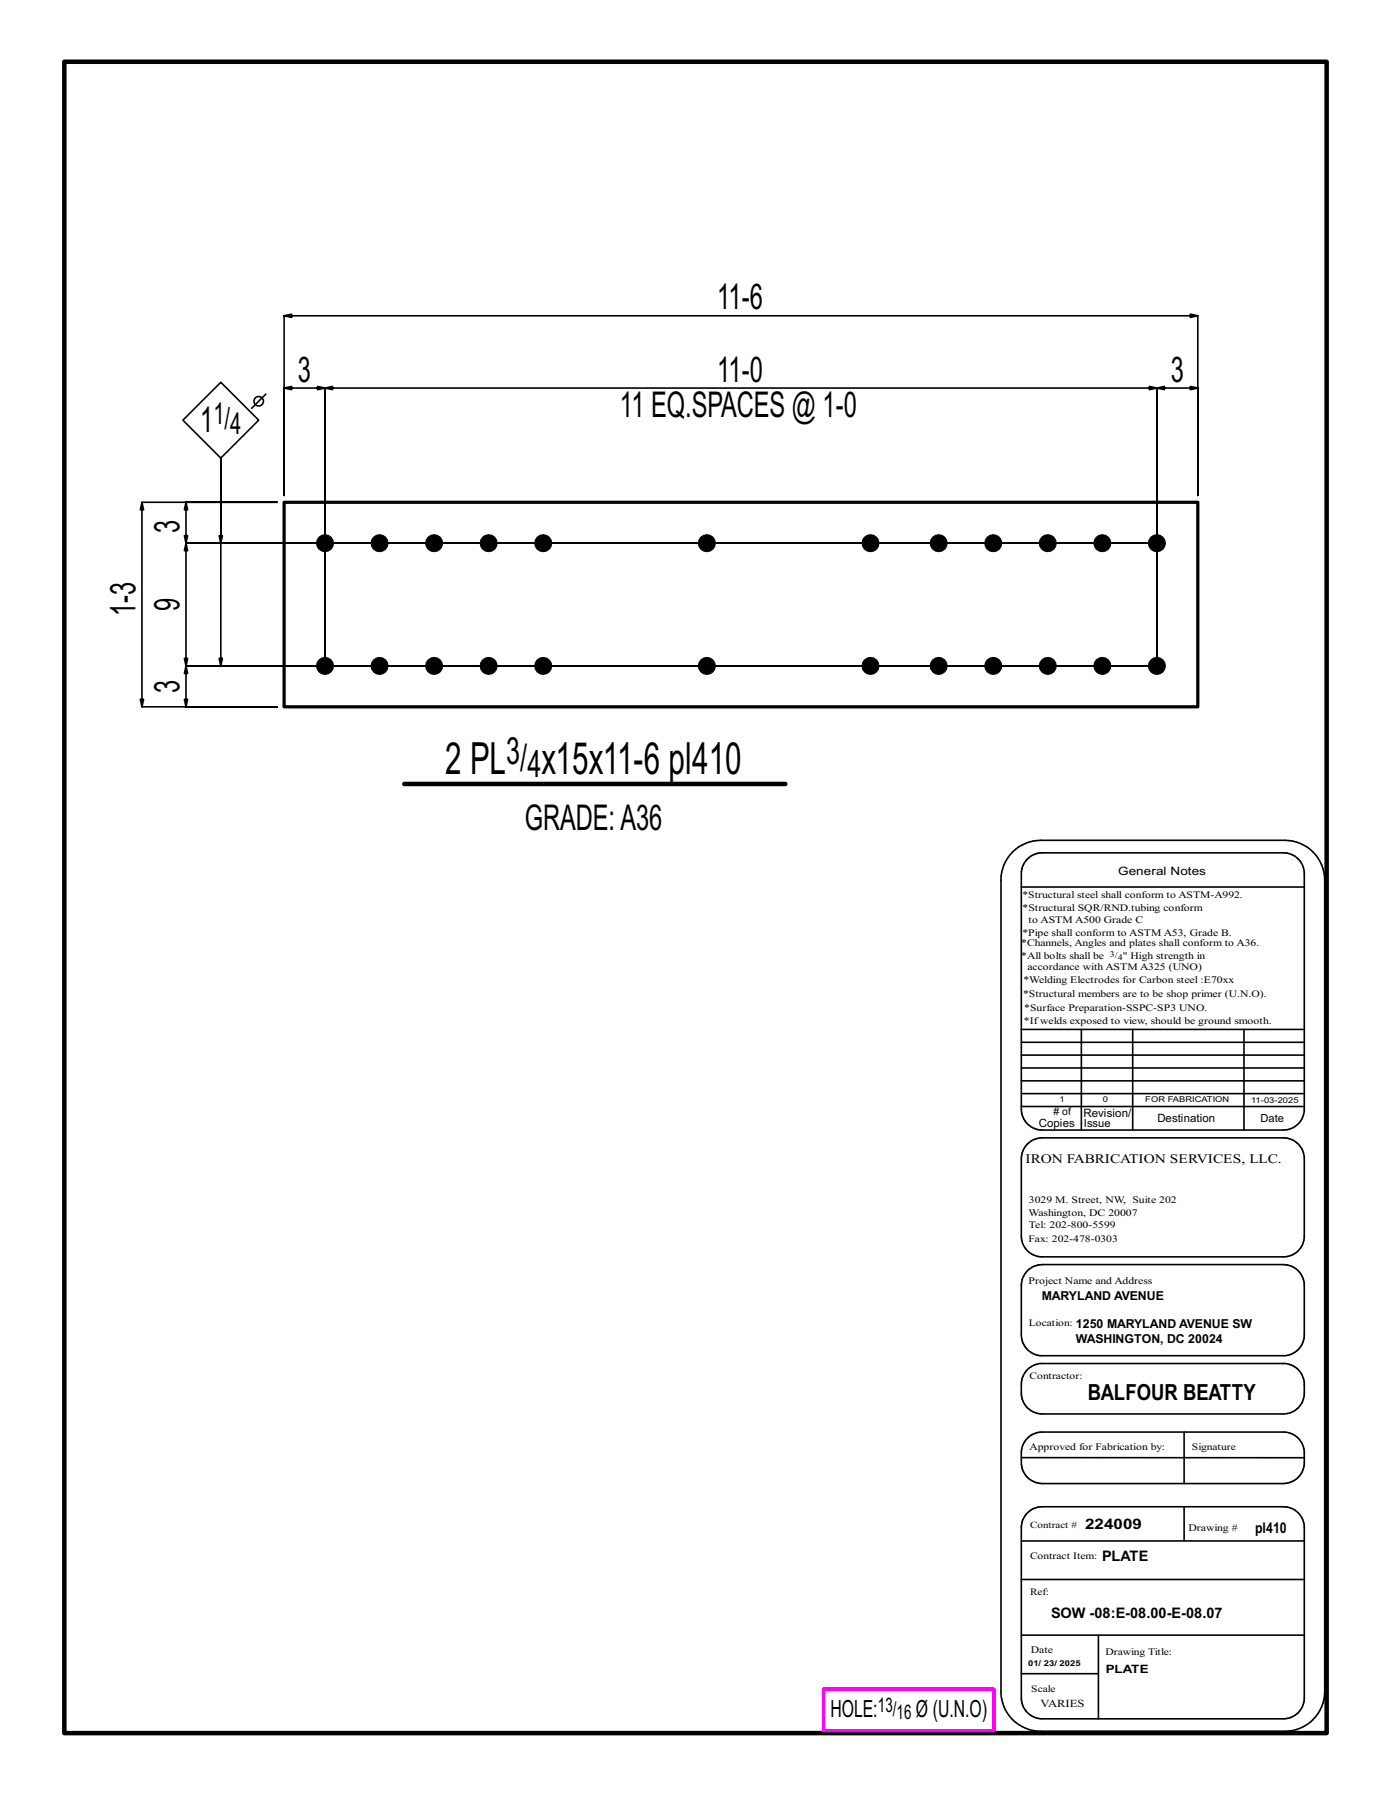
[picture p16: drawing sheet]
<svg xmlns="http://www.w3.org/2000/svg" width="216mm" height="279mm" viewBox="0 0 216 279" stroke-linecap="round" stroke-linejoin="round" font-family="sans-serif">
<defs><g id="words">
<g font-size="6.9">
<text x="69.1" y="120.1">2 PL</text>
<text x="84" y="120.1">x15x11-6 pl410</text>
</g>
<g font-size="5.9">
<text x="78.6" y="118.6">3/</text>
<text x="81.8" y="120.7">4</text>
</g>
<g font-size="5.5">
<text x="111.3" y="48">11-6</text>
<text x="46.2" y="59.2">3</text>
<text x="111.3" y="59.2">11-0</text>
<text x="181.7" y="59.2">3</text>
<text x="96.2" y="64.8">11 EQ.SPACES @ 1-0</text>
<text x="31.1" y="67">1</text>
<text x="27.9" y="82.8" transform="rotate(-90 27.9 82.8)">3</text>
<text x="21" y="95.6" transform="rotate(-90 21 95.6)">1-3</text>
<text x="27.9" y="94.8" transform="rotate(-90 27.9 94.8)">9</text>
<text x="27.9" y="107.6" transform="rotate(-90 27.9 107.6)">3</text>
<text x="81.5" y="128.8">GRADE:A36</text>
</g>
<g font-size="4.7">
<text x="33.1" y="65.8">1/</text>
<text x="35.7" y="67.4">4</text>
</g>
<g font-size="3.7">
<text x="128.9" y="266.6">HOLE:</text>
<text x="142.2" y="266.6">Ø (U.N.O)</text>
</g>
<text font-size="3.4" x="168.8" y="217.4">BALFOUR BEATTY</text>
<g font-size="3.1">
<text x="136.3" y="265.8">13/</text>
<text x="139.2" y="266.9">16</text>
</g>
<g font-size="2.3">
<text x="168.4" y="237.3">224009</text>
<text x="194.8" y="238">pl410</text>
<text x="171" y="242.3">PLATE</text>
<text x="163.1" y="251.2">SOW -08:E-08.00-E-08.07</text>
</g>
<text font-size="2" x="159.2" y="180.5">IRON FABRICATION SERVICES, LLC.</text>
<g font-size="1.9">
<text x="161.7" y="201.8">MARYLAND AVENUE</text>
<text x="167" y="208.5">WASHINGTON, DC 20024</text>
<text x="167" y="206.1">1250 MARYLAND AVENUE SW</text>
</g>
<g font-size="1.8">
<text x="173.6" y="135.8">General Notes</text>
<text x="168.2" y="173.3">Revision/</text>
<text x="161.2" y="174.9">Copies</text>
<text x="179.6" y="174.2">Destination</text>
<text x="171.6" y="259.7">PLATE</text>
</g>
<g font-size="1.7">
<text x="168.2" y="174.9">Issue</text>
<text x="195.7" y="174.2">Date</text>
<text x="161.5" y="265">VARIES</text>
</g>
<g font-size="1.6">
<text x="158.7" y="141.5">*Structural SQR/RND.tubing conform</text>
<text x="159.7" y="143.3">to ASTM A500 Grade C</text>
<text x="158.5" y="146.9">*Channels, Angles and plates shall conform to A36.</text>
<text x="158.5" y="148.8">*All bolts shall be</text>
<text x="158.7" y="145.2">*Pipe shall conform to ASTM A53, Grade B.</text>
<text x="174.3" y="148.8">&quot; High strength in</text>
<text x="158.8" y="154.8">*Structural members are to be shop primer (U.N.O).</text>
<text x="158.9" y="152.7">*Welding Electrodes for Carbon steel :E70xx</text>
<text x="159.5" y="150.6">accordance with ASTM A325 (UNO)</text>
<text x="158.9" y="158.9">*Ifwelds exposed to view, should be ground smooth.</text>
<text x="159" y="157">*Surface Preparation-SSPC-SP3 UNO.</text>
<text x="163.5" y="173.1"># of</text>
<text x="159.7" y="188.7">Washington, DC 20007</text>
<text x="159.7" y="190.6">Tel: 202-800-5599</text>
<text x="159.7" y="186.8">3029 M. Street, NW, Suite 202</text>
<text x="159.7" y="199.3">Project Name and Address</text>
<text x="159.8" y="225.1">Approved for Fabrication by:</text>
<text x="184.5" y="237.6">Drawing #</text>
<text x="160" y="256.6">Date</text>
</g>
<g font-size="1.5">
<text x="158.7" y="139.4">*Structural steel shall conform to ASTM-A992.</text>
<text x="159.7" y="192.7">Fax: 202-478-0303</text>
<text x="159.7" y="205.8">Location:</text>
<text x="159.8" y="214">Contractor:</text>
<text x="185" y="225.1">Signature</text>
<text x="159.9" y="237.1">Contract #</text>
<text x="159.9" y="241.9">Contract Item:</text>
<text x="159.9" y="247.6">Ref:</text>
<text x="171.6" y="256.9">Drawing Title:</text>
<text x="160.1" y="262.7">Scale</text>
</g>
<g font-size="1.3">
<text x="172.3" y="148.5">3/</text>
<text x="173.5" y="149">4</text>
</g>
<g font-size="1.2">
<text x="164.5" y="171.1">1</text>
<text x="171.2" y="171.1">0</text>
<text x="177.8" y="171.1">FOR FABRICATION</text>
<text x="194.2" y="171.2">11-03-2025</text>
<text x="159.6" y="258.7">01/ 23/ 2025</text>
</g>
</g></defs>
<g fill="none" stroke="#000" stroke-width=".25">
<path d="M44.1 49l1.2 .3v-.5l-1.2 .2h141.8l-1.2 .3v-.5l1.2 .2v27.9v-16.7l-1.2-.2v.5l1.2-.3h-6.3l1.1-.2v.5l-1.1-.3v43.2v-43.2l-1.2-.2v.5l1.2-.3h-129.2l1.2-.2v.5l-1.2-.3v43.2v-43.2l-1.1-.2v.5l1.1-.3h-6.3l1.2-.2v.5l-1.2-.3v16.7zM22 78l.3 1.1h-.5l.2-1.1h21h-14.1l-.3 1.1h.5l-.2-1.1v6.3l-.3-1.2h.5l-.2 1.2h150.7h-150.7l-.3 1.2h.5l-.2-1.2v19.1l-.3-1.2h.5l-.2 1.2h150.7h-150.7l-.3 1.1h.5l-.2-1.1v6.3l-.3-1.2h.5l-.2 1.2h14.1h-21l.3-1.2h-.5l.2 1.2zM28.4 65.2l5.9-5.9 5.9 5.9-5.9 5.9zM41.3 61.2l-2.3 2.2M34.3 84.3l.2-1.2h-.5l.3 1.2v-13.2v32.3l-.3-1.2h.5l-.2 1.2M157.2 132.3a6.3 6.3 0 0 1 4.3-1.9h37.9a6.2 6.2 0 0 1 6.2 6.2v126a6.2 6.2 0 0 1-6.2 6.1h-37.9a6.1 6.1 0 0 1-6.1-6.1v-126a6.1 6.1 0 0 1 1.8-4.3zM158.5 137.7h43.9M159.5 133.3a3.3 3.3 0 0 1 2.3-.9h37.4a3.3 3.3 0 0 1 3.2 2.9v37.2a3.2 3.2 0 0 1-3.2 2.9h-37.4a3.2 3.2 0 0 1-3.3-3.2v-36.6a3.2 3.2 0 0 1 1-2.3zM158.5 159.8h43.9M167.8 159.8v15.6M175.8 159.8v15.6M193.1 159.8v15.6"/>
<path d="M158.5 165.8h43.9M158.5 167.8h43.9M158.5 163.8h43.9M158.5 161.8h43.9M158.5 171.8h43.9M158.5 169.8h43.9M159.5 177.6a3.3 3.3 0 0 1 2.3-1h37.4a3.3 3.3 0 0 1 3.2 3v12.6a3.3 3.3 0 0 1-3.2 2.9h-37.4a3.2 3.2 0 0 1-3.3-3.2v-12a3.2 3.2 0 0 1 1-2.3zM159.5 197.2l1-.7 1.3-.2h37.4a3.3 3.3 0 0 1 3.2 2.9v8.3a3.2 3.2 0 0 1-2.9 2.9h-38.1a3.3 3.3 0 0 1-2.9-3.2v-8l.3-.9zM159.5 212.6l.7-.6 1.2-.4h37.8a3.2 3.2 0 0 1 3.2 3v2a3.3 3.3 0 0 1-3.2 2.9h-37.4a3.2 3.2 0 0 1-3.3-3.3v-1.3a3.3 3.3 0 0 1 1-2.3zM158.5 239.2h43.9M158.5 226.3h43.9M159.5 234.8a3.3 3.3 0 0 1 2.3-.9h37.4a3.3 3.3 0 0 1 3.2 2.9v27.1a3.3 3.3 0 0 1-3.2 2.9h-37.4a3.2 3.2 0 0 1-3.3-3.2v-26.5a3.2 3.2 0 0 1 1-2.3z"/>
<path d="M159.5 223.2a3.3 3.3 0 0 1 2.3-.9h37.4a3.3 3.3 0 0 1 3.2 2.9v2.1a3.3 3.3 0 0 1-3.2 3h-37.4a3.3 3.3 0 0 1-3.3-3.3v-1.5a3.2 3.2 0 0 1 1-2.3zM183.8 222.3v8M183.8 233.9v5.3M158.5 245.2h43.9M158.5 259.8h12M158.5 253.8h43.9M170.5 253.8v13"/>
<circle cx="40.2" cy="62.3" r=".74"/>
</g>
<path d="M10 9.6h195.9v259.4h-195.9zM62.8 121.7h59.1" fill="none" stroke="#000" stroke-width=".7"/>
<path d="M127.8 262.2h26.5v6.4h-26.5z" fill="none" stroke="#f0f" stroke-width=".5"/>
<g fill="#000" stroke="#000" stroke-width=".16">
<circle cx="50.4" cy="84.3" r="1.32"/>
<circle cx="58.9" cy="84.3" r="1.32"/>
<circle cx="67.4" cy="84.3" r="1.32"/>
<circle cx="75.8" cy="84.3" r="1.32"/>
<circle cx="84.3" cy="84.3" r="1.32"/>
<circle cx="109.7" cy="84.3" r="1.32"/>
<circle cx="135.1" cy="84.3" r="1.32"/>
<circle cx="145.7" cy="84.3" r="1.32"/>
<circle cx="154.2" cy="84.3" r="1.32"/>
<circle cx="162.6" cy="84.3" r="1.32"/>
<circle cx="171.1" cy="84.3" r="1.32"/>
<circle cx="179.6" cy="84.3" r="1.32"/>
<circle cx="50.4" cy="103.4" r="1.32"/>
<circle cx="58.9" cy="103.4" r="1.32"/>
<circle cx="67.4" cy="103.4" r="1.32"/>
<circle cx="75.8" cy="103.4" r="1.32"/>
<circle cx="84.3" cy="103.4" r="1.32"/>
<circle cx="109.7" cy="103.4" r="1.32"/>
<circle cx="135.1" cy="103.4" r="1.32"/>
<circle cx="145.7" cy="103.4" r="1.32"/>
<circle cx="154.2" cy="103.4" r="1.32"/>
<circle cx="162.6" cy="103.4" r="1.32"/>
<circle cx="171.1" cy="103.4" r="1.32"/>
<circle cx="179.6" cy="103.4" r="1.32"/>
</g>
<path d="M44.1 78h141.8v31.7h-141.8z" fill="none" stroke="#000" stroke-width=".5"/>
<use href="#words"/>
</svg>
